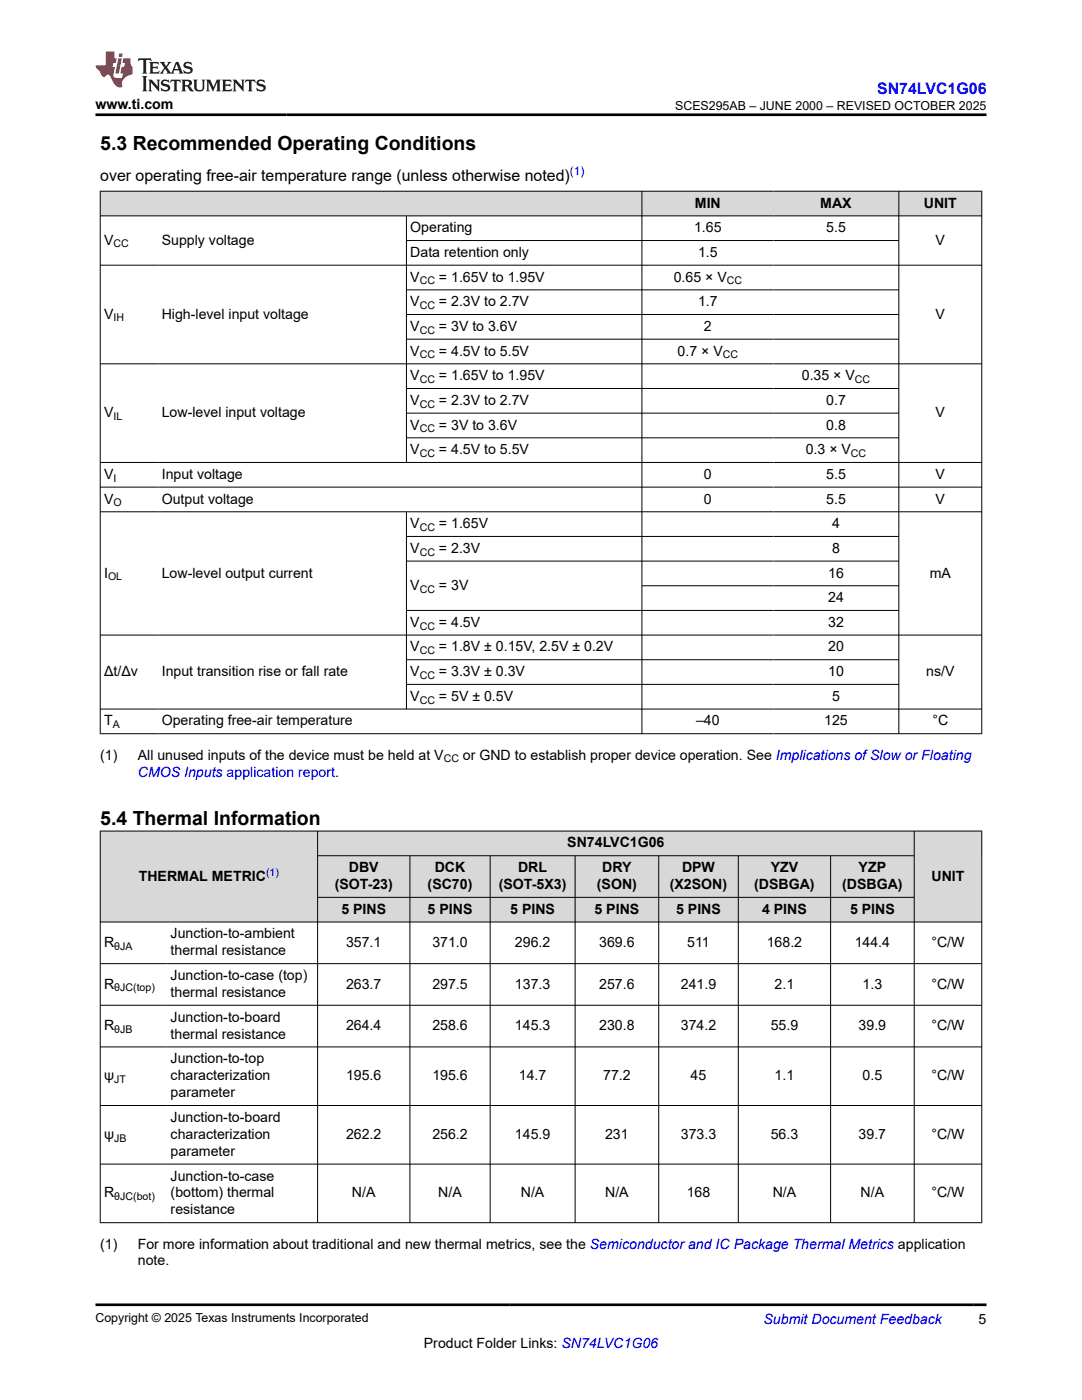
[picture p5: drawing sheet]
<svg xmlns="http://www.w3.org/2000/svg" width="216mm" height="279mm" viewBox="0 0 216 279" stroke-linecap="round" stroke-linejoin="round" font-family="sans-serif">
<defs><g id="words">
<g font-size="3.9">
<text x="20" y="29.9">5.3 Recommended Operating Conditions</text>
<text x="20" y="164.6">5.4 Thermal Information</text>
</g>
<text font-size="3.2" fill="#00f" x="175" y="18.7">SN74LVC1G06</text>
<text font-size="3.2" x="20" y="36.1">over operating free-air temperature range (unless otherwise noted)</text>
<g font-size="2.8">
<text x="19.1" y="21.8">www.ti.com</text>
<text x="138.7" y="41.4">MIN</text>
<text x="163.7" y="41.4">MAX</text>
<text x="184.3" y="41.4">UNIT</text>
<text x="81.9" y="46.4">Operating</text>
<text x="138.5" y="46.4">1.65</text>
<text x="164.9" y="46.4">5.5</text>
<text x="20.8" y="48.8">V</text>
<text x="32.3" y="48.8">Supply voltage</text>
<text x="81.9" y="51.3">Data retention only</text>
<text x="139.3" y="51.3">1.5</text>
<text x="186.7" y="48.8">V</text>
<text x="81.9" y="56.2">V</text>
<text x="87.6" y="56.2">= 1.65V to 1.95V</text>
<text x="134.4" y="56.2">0.65 × V</text>
<text x="20.8" y="63.6">V</text>
<text x="32.3" y="63.6">High-level input voltage</text>
<text x="81.9" y="61.1">V</text>
<text x="87.6" y="61.1">= 2.3V to 2.7V</text>
<text x="139.3" y="61.1">1.7</text>
<text x="186.7" y="63.6">V</text>
<text x="81.9" y="66">V</text>
<text x="81.9" y="71">V</text>
<text x="87.6" y="66">= 3V to 3.6V</text>
<text x="87.6" y="71">= 4.5V to 5.5V</text>
<text x="135.2" y="71">0.7 × V</text>
<text x="140.5" y="66">2</text>
<text x="81.9" y="75.9">V</text>
<text x="87.6" y="75.9">= 1.65V to 1.95V</text>
<text x="160" y="75.9">0.35 × V</text>
<text x="20.8" y="83.3">V</text>
<text x="32.3" y="83.3">Low-level input voltage</text>
<text x="81.9" y="80.8">V</text>
<text x="87.6" y="80.8">= 2.3V to 2.7V</text>
<text x="164.9" y="80.8">0.7</text>
<text x="186.7" y="83.3">V</text>
<text x="81.9" y="85.7">V</text>
<text x="87.6" y="85.7">= 3V to 3.6V</text>
<text x="164.9" y="85.7">0.8</text>
<text x="20.8" y="95.6">V</text>
<text x="32.3" y="95.6">Input voltage</text>
<text x="81.9" y="90.6">V</text>
<text x="87.6" y="90.6">= 4.5V to 5.5V</text>
<text x="140.5" y="95.6">0</text>
<text x="160.8" y="90.6">0.3 × V</text>
<text x="164.9" y="95.6">5.5</text>
<text x="186.7" y="95.6">V</text>
<text x="20.8" y="100.5">V</text>
<text x="32.3" y="100.5">Output voltage</text>
<text x="140.5" y="100.5">0</text>
<text x="164.9" y="100.5">5.5</text>
<text x="186.7" y="100.5">V</text>
<text x="81.9" y="105.4">V</text>
<text x="87.6" y="105.4">= 1.65V</text>
<text x="166" y="105.4">4</text>
<text x="81.9" y="110.3">V</text>
<text x="87.6" y="110.3">= 2.3V</text>
<text x="166" y="110.3">8</text>
<text x="20.8" y="115.3">I</text>
<text x="32.3" y="115.3">Low-level output current</text>
<text x="81.9" y="117.7">V</text>
<text x="87.6" y="117.7">= 3V</text>
<text x="165.3" y="115.3">16</text>
<text x="185.5" y="115.3">mA</text>
<text x="81.9" y="125.1">V</text>
<text x="87.6" y="125.1">= 4.5V</text>
<text x="165.3" y="120.2">24</text>
<text x="165.3" y="125.1">32</text>
<text x="81.9" y="130">V</text>
<text x="87.6" y="130">= 1.8V ± 0.15V, 2.5V ± 0.2V</text>
<text x="165.3" y="130">20</text>
<text x="20.8" y="134.9">Δt/Δv</text>
<text x="32.3" y="134.9">Input transition rise or fall rate</text>
<text x="81.9" y="134.9">V</text>
<text x="87.6" y="134.9">= 3.3V ± 0.3V</text>
<text x="165.3" y="134.9">10</text>
<text x="184.8" y="134.9">ns/V</text>
<text x="81.9" y="139.9">V</text>
<text x="87.6" y="139.9">= 5V ± 0.5V</text>
<text x="166" y="139.9">5</text>
<text x="20.8" y="144.8">T</text>
<text x="32.3" y="144.8">Operating free-air temperature</text>
<text x="138.9" y="144.8">–40</text>
<text x="164.5" y="144.8">125</text>
<text x="186" y="144.8">°C</text>
<text x="20" y="151.6">(1)</text>
<text x="27.5" y="151.6">All unused inputs of the device must be held at V</text>
<text x="92.4" y="151.6">or GND to establish proper device operation. See Implications of Slow or Floating</text>
<text x="113.2" y="169.1">SN74LVC1G06</text>
<text x="27.7" y="175.7">THERMAL METRIC</text>
<text x="66.8" y="177.4">(SOT-23)</text>
<text x="69.6" y="174.1">DBV</text>
<text x="85.3" y="177.4">(SC70)</text>
<text x="86.7" y="174.1">DCK</text>
<text x="99.5" y="177.4">(SOT-5X3)</text>
<text x="103.4" y="174.1">DRL</text>
<text x="119.1" y="177.4">(SON)</text>
<text x="120.2" y="174.1">DRY</text>
<text x="133.7" y="177.4">(X2SON)</text>
<text x="136.1" y="174.1">DPW</text>
<text x="150.5" y="177.4">(DSBGA)</text>
<text x="153.8" y="174.1">YZV</text>
<text x="168" y="177.4">(DSBGA)</text>
<text x="171.3" y="174.1">YZP</text>
<text x="185.9" y="175.7">UNIT</text>
<text x="68.1" y="182.4">5 PINS</text>
<text x="85.3" y="182.4">5 PINS</text>
<text x="101.8" y="182.4">5 PINS</text>
<text x="118.6" y="182.4">5 PINS</text>
<text x="134.9" y="182.4">5 PINS</text>
<text x="152.1" y="182.4">4 PINS</text>
<text x="169.6" y="182.4">5 PINS</text>
<text x="20.8" y="189">R</text>
<text x="34.1" y="187.3">Junction-to-ambient</text>
<text x="34.1" y="190.7">thermal resistance</text>
<text x="69.1" y="189">357.1</text>
<text x="86.3" y="189">371.0</text>
<text x="102.8" y="189">296.2</text>
<text x="119.6" y="189">369.6</text>
<text x="137.1" y="189">511</text>
<text x="153" y="189">168.2</text>
<text x="170.5" y="189">144.4</text>
<text x="185.9" y="189">°C/W</text>
<text x="20.8" y="197.3">R</text>
<text x="34.1" y="195.6">Junction-to-case (top)</text>
<text x="69.1" y="197.3">263.7</text>
<text x="86.3" y="197.3">297.5</text>
<text x="102.8" y="197.3">137.3</text>
<text x="119.6" y="197.3">257.6</text>
<text x="135.8" y="197.3">241.9</text>
<text x="154.6" y="197.3">2.1</text>
<text x="172.1" y="197.3">1.3</text>
<text x="185.9" y="197.3">°C/W</text>
<text x="34.1" y="199">thermal resistance</text>
<text x="34.1" y="203.9">Junction-to-board</text>
<text x="20.8" y="205.6">R</text>
<text x="34.1" y="207.3">thermal resistance</text>
<text x="69.1" y="205.6">264.4</text>
<text x="86.3" y="205.6">258.6</text>
<text x="102.8" y="205.6">145.3</text>
<text x="119.6" y="205.6">230.8</text>
<text x="135.8" y="205.6">374.2</text>
<text x="153.8" y="205.6">55.9</text>
<text x="171.3" y="205.6">39.9</text>
<text x="185.9" y="205.6">°C/W</text>
<text x="20.8" y="215.6">ψ</text>
<text x="34.1" y="212.2">Junction-to-top</text>
<text x="34.1" y="215.6">characterization</text>
<text x="69.1" y="215.6">195.6</text>
<text x="86.3" y="215.6">195.6</text>
<text x="103.5" y="215.6">14.7</text>
<text x="120.4" y="215.6">77.2</text>
<text x="137.8" y="215.6">45</text>
<text x="154.6" y="215.6">1.1</text>
<text x="172.1" y="215.6">0.5</text>
<text x="185.9" y="215.6">°C/W</text>
<text x="34.1" y="219">parameter</text>
<text x="20.8" y="227.3">ψ</text>
<text x="34.1" y="223.9">Junction-to-board</text>
<text x="34.1" y="227.3">characterization</text>
<text x="69.1" y="227.3">262.2</text>
<text x="86.3" y="227.3">256.2</text>
<text x="102.8" y="227.3">145.9</text>
<text x="120.7" y="227.3">231</text>
<text x="135.8" y="227.3">373.3</text>
<text x="153.8" y="227.3">56.3</text>
<text x="171.3" y="227.3">39.7</text>
<text x="185.9" y="227.3">°C/W</text>
<text x="34.1" y="230.7">parameter</text>
<text x="20.8" y="239">R</text>
<text x="34.1" y="235.6">Junction-to-case</text>
<text x="34.1" y="239">(bottom) thermal</text>
<text x="70.2" y="239">N/A</text>
<text x="87.4" y="239">N/A</text>
<text x="103.9" y="239">N/A</text>
<text x="120.7" y="239">N/A</text>
<text x="137" y="239">168</text>
<text x="154.2" y="239">N/A</text>
<text x="171.7" y="239">N/A</text>
<text x="185.9" y="239">°C/W</text>
<text x="34.1" y="242.4">resistance</text>
<text x="20" y="249.2">(1)</text>
<text x="27.5" y="249.2">For more information about traditional and new thermal metrics, see the Semiconductor and IC Package Thermal Metrics application</text>
<text x="27.5" y="252.6">note.</text>
<text x="84.6" y="269">Product Folder Links: SN74LVC1G06</text>
<text x="195.3" y="264.2">5</text>
</g>
<g font-size="2.8" fill="#00f">
<text x="27.5" y="155">CMOS Inputs application report.</text>
<text x="152.4" y="264.2">Submit Document Feedback</text>
</g>
<g font-size="2.5">
<text x="134.7" y="21.9">SCES295AB – JUNE 2000 – REVISED OCTOBER 2025</text>
<text x="19.1" y="263.9">Copyright © 2025 Texas Instruments Incorporated</text>
</g>
<text font-size="2.4" fill="#00f" x="113.7" y="35">(1)</text>
<g font-size="2.1">
<text x="22.6" y="49.4">CC</text>
<text x="83.8" y="56.8">CC</text>
<text x="145" y="56.8">CC</text>
<text x="22.6" y="64.1">IH</text>
<text x="83.8" y="61.7">CC</text>
<text x="83.8" y="66.6">CC</text>
<text x="83.8" y="71.5">CC</text>
<text x="144.2" y="71.5">CC</text>
<text x="83.8" y="76.4">CC</text>
<text x="170.6" y="76.4">CC</text>
<text x="22.6" y="83.8">IL</text>
<text x="83.8" y="81.4">CC</text>
<text x="83.8" y="86.3">CC</text>
<text x="83.8" y="91.2">CC</text>
<text x="169.8" y="91.2">CC</text>
<text x="22.6" y="96.1">I</text>
<text x="22.6" y="101.1">O</text>
<text x="83.8" y="106">CC</text>
<text x="83.8" y="110.9">CC</text>
<text x="21.6" y="115.8">OL</text>
<text x="83.8" y="118.3">CC</text>
<text x="83.8" y="125.7">CC</text>
<text x="83.8" y="130.6">CC</text>
<text x="83.8" y="135.5">CC</text>
<text x="83.8" y="140.4">CC</text>
<text x="22.5" y="145.3">A</text>
<text x="88.5" y="152.1">CC</text>
<text x="22.8" y="189.5">θJA</text>
<text x="22.8" y="197.8">θJC(top)</text>
<text x="22.8" y="206.2">θJB</text>
<text x="22.8" y="216.2">JT</text>
<text x="22.8" y="227.9">JB</text>
<text x="22.8" y="239.5">θJC(bot)</text>
</g>
<text font-size="2.1" fill="#00f" x="53.1" y="174.8">(1)</text>
</g></defs>
<g fill="#d8d8d8">
<path d="M20 38.2h175.9v4.9h-175.9z" fill-rule="evenodd"/>
<path d="M20.1 38.2h107.9v4.8h-107.9z" fill-rule="evenodd"/>
<path d="M128.1 38.2h26.3v4.8h-26.3z" fill-rule="evenodd"/>
<path d="M154.4 38.2h24.9v4.8h-24.9z" fill-rule="evenodd"/>
<path d="M179.4 38.2h16.4v4.8h-16.4z" fill-rule="evenodd"/>
</g>
<g fill="none" stroke="#000" stroke-width=".2">
<path d="M19.9 38.2h176.1M20 38.1v108.4M128.1 38.1v108.4M179.4 38.1v108.4M195.9 38.1v108.4M19.9 43.1h176.1M19.9 52.9h176.1M81.1 43.1v49.3M81.1 48h98.3M81.1 57.8h98.3M19.9 72.6h176.1M81.1 62.8h98.3"/>
<path d="M81.1 67.7h98.3M81.1 77.5h98.3M19.9 92.3h176.1M19.9 97.2h176.1M81.1 82.5h98.3M81.1 87.4h98.3M19.9 102.1h176.1M81.1 102.1v39.5M81.1 107.1h98.3M81.1 112h98.3M128.1 116.9h51.3M19.9 126.7h176.1"/>
<path d="M81.1 131.7h98.3M81.1 136.6h98.3M179.4 121.8h-98.3M19.9 141.5h176.1M19.9 146.4h176.1"/>
</g>
<g fill="#d8d8d8">
<path d="M20 165.9h175.9v4.9h-175.9z" fill-rule="evenodd"/>
<path d="M20.1 165.9h43.2v18h-43.2z" fill-rule="evenodd"/>
<path d="M63.4 165.9h119v4.8h-119z" fill-rule="evenodd"/>
<path d="M182.5 165.9h13.3v18h-13.3z" fill-rule="evenodd"/>
<path d="M63.4 170.8h18.3v8.2h-18.3z" fill-rule="evenodd"/>
<path d="M81.9 170.8h15.8v8.2h-15.8z" fill-rule="evenodd"/>
<path d="M97.9 170.8h16.8v8.2h-16.8z" fill-rule="evenodd"/>
<path d="M114.8 170.8h16.6v8.2h-16.6z" fill-rule="evenodd"/>
<path d="M131.5 170.8h15.8v8.2h-15.8z" fill-rule="evenodd"/>
<path d="M147.4 170.8h18.3v8.2h-18.3z" fill-rule="evenodd"/>
<path d="M165.8 170.8h16.6v8.2h-16.6z" fill-rule="evenodd"/>
<path d="M63.4 179.1h18.3v4.8h-18.3z" fill-rule="evenodd"/>
<path d="M81.9 179.1h15.8v4.8h-15.8z" fill-rule="evenodd"/>
<path d="M97.9 179.1h16.8v4.8h-16.8z" fill-rule="evenodd"/>
<path d="M114.8 179.1h16.6v4.8h-16.6z" fill-rule="evenodd"/>
<path d="M131.5 179.1h15.8v4.8h-15.8z" fill-rule="evenodd"/>
<path d="M147.4 179.1h18.3v4.8h-18.3z" fill-rule="evenodd"/>
<path d="M165.8 179.1h16.6v4.8h-16.6z" fill-rule="evenodd"/>
</g>
<g fill="none" stroke="#000" stroke-width=".2">
<path d="M19.9 165.9h176.1M20 165.8v78.3M63.4 165.8v78.3M63.4 170.8h119.1M63.4 179.1h119.1M81.8 170.8v73.3M97.8 170.8v73.3M114.8 170.8v73.3M131.4 170.8v73.3M147.3 170.8v73.3M165.7 170.8v73.3M182.4 165.8v78.3"/>
<path d="M195.9 165.8v78.3M19.9 184h176.1M19.9 192.3h176.1M19.9 200.6h176.1M19.9 208.9h176.1M19.9 220.6h176.1M19.9 232.3h176.1M19.9 244h176.1"/>
</g>
<path d="M27.7 11.6l-.2 .6 .5-.2h.6v.1v2.2l-.2 .4h1l-.2-.4v-2.2v-.1h.5l.5 .2-.1-.6zM29.8 12.4l.2 .3v1.6l-.2 .4h1.9l.1-.6a1.08 1.08 0 0 1-1.3 .2v-.7h.6l.4 .2v-.7l-.4 .2h-.6v-.5l.2-.2a1 1 0 0 1 1 .3l-.1-.5zM31.8 12.4l1 1.1-1 1.2h.9l-.2-.2 .4-.8 .5 .8-.2 .2h1.6l-.2-.2 .1-.5h1l.1 .5-.1 .2h.9l-.2-.4-.8-1.9h-.5l-1 2.1-.8-1.1 .9-1h-.8l.2 .2-.5 .6-.3-.6 .1-.2zM35.2 12.8l.4 1h-.8zM36.8 12.5a.65 .65 0 0 0-.2 .7 .65 .65 0 0 0 .6 .5l.7 .1 .1 .3a.79 .79 0 0 1-.7 .4 .79 .79 0 0 1-.7-.5l.1 .7 .2-.1a.93 .93 0 0 0 1.1 0 .93 .93 0 0 0 .4-.9 1.46 1.46 0 0 0-1.2-.6l-.1-.3a1.09 1.09 0 0 1 1.2 .2l-.2-.6-.1 .1-.6-.2zM28.4 15.2l.2 .4v2.2l-.2 .4h1l-.2-.4v-2.2l.2-.4zM29.6 15.9l.2 .4v1.5l-.2 .4h.8l-.3-.4v-1.3l1.7 1.8v-2l.2-.4h-.8l.2 .2 .1 1.1-1.2-1.3zM32.3 16a.65 .65 0 0 0-.2 .8 .65 .65 0 0 0 .7 .4l.6 .2 .1 .2a.79 .79 0 0 1-.7 .4 .79 .79 0 0 1-.7-.5l.1 .7 .2-.1a.93 .93 0 0 0 1.1 .1 .93 .93 0 0 0 .4-1 1.46 1.46 0 0 0-1.2-.5l-.1-.4a1.09 1.09 0 0 1 1.2 .2l-.2-.6-.1 .1-.6-.1zM34.1 15.9l-.1 .6a.63 .63 0 0 1 .7-.3l.1 1.6-.3 .4h1l-.2-.4v-1.6a.66 .66 0 0 1 .8 .3l-.1-.6zM36.2 15.9l.2 .4v1.5l-.2 .4h.9l-.2-.2v-.7h.5l.1 .2a.79 .79 0 0 0 1.2 .6l-1-.9a.61 .61 0 0 0 .6-.6 .61 .61 0 0 0-.5-.7zM36.9 16.2h.2a.47 .47 0 0 1 .5 .1 .47 .47 0 0 1 .1 .5l-.2 .1-.6 .1zM38.5 15.9l.2 .2a2.27 2.27 0 0 0 .4 2 1.04 1.04 0 0 0 1.7-.7v-1.3l.2-.2h-.8l.2 .4v1.1a.6 .6 0 0 1-.6 .6 .6 .6 0 0 1-.6-.6v-1.1l.3-.4zM41.1 15.9l.2 .4v1.5l-.2 .4h.7l-.2-.4v-1.4l.9 1.9 .8-1.9v1.4l-.2 .4h1l-.3-.4v-1.5l.3-.4h-.8l-.7 1.5-.7-1.5zM44.3 15.9l.2 .4v1.5l-.2 .4h1.9l.1-.6a1.09 1.09 0 0 1-1.3 .2v-.7h.6l.4 .2v-.6l-.4 .2h-.6v-.6l.2-.1a1.01 1.01 0 0 1 1 .3l-.1-.6zM46.4 15.9l.3 .4v1.5l-.3 .4h.8l-.2-.4v-1.3l1.6 1.8v-2l.2-.4h-.7l.2 .2v1.1l-1.2-1.3zM49 15.9l-.1 .6a.63 .63 0 0 1 .8-.3v1.6l-.3 .4h1l-.2-.4v-1.6a.66 .66 0 0 1 .8 .3l-.1-.6zM51.4 16a.65 .65 0 0 0-.2 .8 .65 .65 0 0 0 .6 .4l.6 .2 .2 .2a.79 .79 0 0 1-.8 .4 .79 .79 0 0 1-.6-.5l.1 .7 .2-.1a.93 .93 0 0 0 1 .1 .93 .93 0 0 0 .5-1 1.46 1.46 0 0 0-1.3-.5l-.1-.4a1.09 1.09 0 0 1 1.3 .2l-.2-.6-.2 .1-.5-.1z" fill="#231f20"/>
<path d="M21.1 10.3v2.7h-2v.4l.9 1a.95 .95 0 0 0 .9 .9 .59 .59 0 0 1 .6-.4 .59 .59 0 0 1 .5 .3l.4 .8a1.59 1.59 0 0 0 2.1 1.4 1.61 1.61 0 0 1 1-2.3l1-.3-.1-1.5a1.59 1.59 0 0 1-.4-1.7h-1.4l-.2 .9h.5l-.1 .9h-.5l-.2 .9v.3l.4 .1-.2 .9h-.6a.73 .73 0 0 1-1.1-.7l.3-1.5h-.5l.2-.9h.5l.2-.9h-.5v-1.3zM23.6 11.6l-.6 3.1h.7l.6-3.1zM23.8 10.7l-.1 .6h.7l.1-.6z" fill="#ed1c24"/>
<path d="M19.1 22.9h177.8M19.1 260.4h177.8" fill="none" stroke="#000" stroke-width=".53"/>
<use href="#words"/>
</svg>
